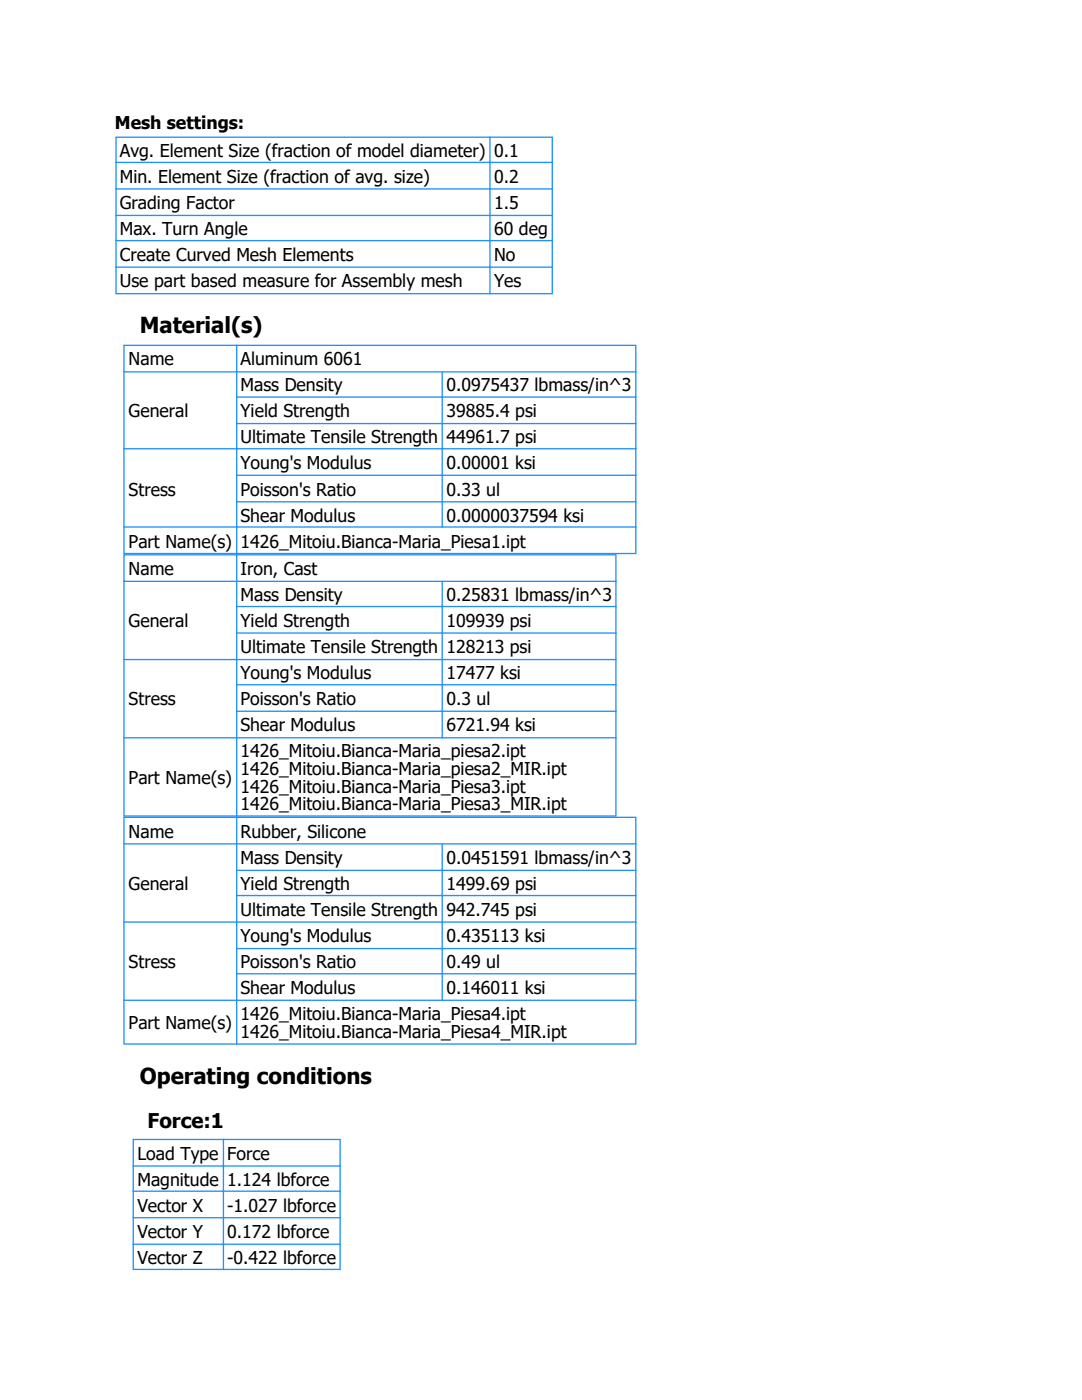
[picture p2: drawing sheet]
<svg xmlns="http://www.w3.org/2000/svg" width="216mm" height="279mm" viewBox="0 0 216 279" stroke-linecap="round" stroke-linejoin="round" font-family="sans-serif">
<defs><g id="words">
<g font-size="4.4">
<text x="27.9" y="66.5">Material(s)</text>
<text x="27.9" y="216.4">Operating conditions</text>
</g>
<text font-size="4.1" x="29.4" y="225.1">Force:1</text>
<g font-size="3.5">
<text x="22.9" y="25.7">Mesh settings:</text>
<text x="23.9" y="31.3">Avg. Element Size (fraction of model diameter)</text>
<text x="98.6" y="31.3">0.1</text>
<text x="23.9" y="36.5">Min. Element Size (fraction of avg. size)</text>
<text x="23.9" y="41.7">Grading Factor</text>
<text x="98.6" y="36.5">0.2</text>
<text x="98.6" y="41.7">1.5</text>
<text x="23.9" y="46.9">Max. Turn Angle</text>
<text x="98.6" y="46.9">60 deg</text>
<text x="23.9" y="52.1">Create Curved Mesh Elements</text>
<text x="98.6" y="52.1">No</text>
<text x="23.9" y="57.3">Use part based measure for Assembly mesh</text>
<text x="98.6" y="57.3">Yes</text>
<text x="25.7" y="72.9">Name</text>
<text x="48" y="72.9">Aluminum 6061</text>
<text x="25.7" y="83.3">General</text>
<text x="48" y="78.1">Mass Density</text>
<text x="48" y="83.3">Yield Strength</text>
<text x="89.1" y="78.1">0.0975437 lbmass/in^3</text>
<text x="89.1" y="83.3">39885.4 psi</text>
<text x="48" y="88.5">Ultimate Tensile Strength</text>
<text x="89.1" y="88.5">44961.7 psi</text>
<text x="48" y="93.7">Young's Modulus</text>
<text x="89.1" y="93.7">0.00001 ksi</text>
<text x="25.7" y="98.9">Stress</text>
<text x="48" y="98.9">Poisson's Ratio</text>
<text x="89.1" y="98.9">0.33 ul</text>
<text x="48" y="104.1">Shear Modulus</text>
<text x="89.1" y="104.1">0.0000037594 ksi</text>
<text x="25.7" y="109.3">Part Name(s)</text>
<text x="48" y="109.3">1426_Mitoiu.Bianca-Maria_Piesa1.ipt</text>
<text x="25.7" y="114.7">Name</text>
<text x="48" y="114.7">Iron, Cast</text>
<text x="48" y="119.9">Mass Density</text>
<text x="89.1" y="119.9">0.25831 lbmass/in^3</text>
<text x="25.7" y="125.1">General</text>
<text x="48" y="125.1">Yield Strength</text>
<text x="89.1" y="125.1">109939 psi</text>
<text x="48" y="130.3">Ultimate Tensile Strength</text>
<text x="89.1" y="130.3">128213 psi</text>
<text x="48" y="135.5">Young's Modulus</text>
<text x="89.1" y="135.5">17477 ksi</text>
<text x="25.7" y="140.7">Stress</text>
<text x="48" y="140.7">Poisson's Ratio</text>
<text x="89.1" y="140.7">0.3 ul</text>
<text x="48" y="145.9">Shear Modulus</text>
<text x="89.1" y="145.9">6721.94 ksi</text>
<text x="48" y="151.1">1426_Mitoiu.Bianca-Maria_piesa2.ipt</text>
<text x="48" y="154.7">1426_Mitoiu.Bianca-Maria_piesa2_MIR.ipt</text>
<text x="25.7" y="156.4">Part Name(s)</text>
<text x="48" y="158.2">1426_Mitoiu.Bianca-Maria_Piesa3.ipt</text>
<text x="48" y="161.7">1426_Mitoiu.Bianca-Maria_Piesa3_MIR.ipt</text>
<text x="25.7" y="167.2">Name</text>
<text x="48" y="167.2">Rubber, Silicone</text>
<text x="48" y="172.4">Mass Density</text>
<text x="89.1" y="172.4">0.0451591 lbmass/in^3</text>
<text x="25.7" y="177.6">General</text>
<text x="48" y="177.6">Yield Strength</text>
<text x="89.1" y="177.6">1499.69 psi</text>
<text x="48" y="182.8">Ultimate Tensile Strength</text>
<text x="89.1" y="182.8">942.745 psi</text>
<text x="48" y="188">Young's Modulus</text>
<text x="89.1" y="188">0.435113 ksi</text>
<text x="25.7" y="193.2">Stress</text>
<text x="48" y="193.2">Poisson's Ratio</text>
<text x="89.1" y="193.2">0.49 ul</text>
<text x="48" y="198.4">Shear Modulus</text>
<text x="48" y="203.6">1426_Mitoiu.Bianca-Maria_Piesa4.ipt</text>
<text x="89.1" y="198.4">0.146011 ksi</text>
<text x="25.7" y="205.3">Part Name(s)</text>
<text x="48" y="207.1">1426_Mitoiu.Bianca-Maria_Piesa4_MIR.ipt</text>
<text x="27.4" y="231.5">Load Type</text>
<text x="45.3" y="231.5">Force</text>
<text x="27.4" y="236.7">Magnitude</text>
<text x="45.3" y="236.7">1.124 lbforce</text>
<text x="27.4" y="241.9">Vector X</text>
<text x="45.3" y="241.9">-1.027 lbforce</text>
<text x="27.4" y="247.1">Vector Y</text>
<text x="45.3" y="247.1">0.172 lbforce</text>
<text x="27.4" y="252.3">Vector Z</text>
<text x="45.3" y="252.3">-0.422 lbforce</text>
</g>
</g></defs>
<path d="M23.2 27.4h74.6v5h-74.6z" fill="none" stroke="#1e90ff" stroke-width=".26"/>
<g fill="#1e90ff">
<path d="M97.6 27.3h12.7l-.2 .2h-12.5zM110.3 27.3v5.2l-.2-.2v-4.8zM97.6 32.3h12.5l.2 .2h-12.7z"/>
<path d="M97.6 32.3h.3v5.5l-.3-.2zM23 37.8l.3-.2h74.3l.3 .2zM23 32.3h.3v5.3l-.3 .2z"/>
<path d="M110.1 32.3h.2v5.5l-.2-.2zM97.6 37.6h12.5l.2 .2h-12.7z"/>
<path d="M97.6 37.6h.3v5.5l-.3-.2zM23 43.1l.3-.2h74.3l.3 .2zM23 37.6h.3v5.3l-.3 .2z"/>
<path d="M110.1 37.6h.2v5.5l-.2-.2zM97.6 42.9h12.5l.2 .2h-12.7z"/>
<path d="M97.6 42.9h.3v5.3l-.3-.3zM23 48.2l.3-.3h74.3l.3 .3zM23 42.9h.3v5l-.3 .3z"/>
<path d="M110.1 42.9h.2v5.3l-.2-.3zM97.6 47.9h12.5l.2 .3h-12.7z"/>
<path d="M97.6 47.9h.3v5.5l-.3-.2zM23 53.4l.3-.2h74.3l.3 .2zM23 47.9h.3v5.3l-.3 .2z"/>
<path d="M110.1 47.9h.2v5.5l-.2-.2zM97.6 53.2h12.5l.2 .2h-12.7z"/>
<path d="M97.6 53.2h.3v5.5l-.3-.2zM23.3 58.5h74.3l.3 .2h-74.9zM23 53.2h.3v5.3l-.3 .2z"/>
<path d="M110.1 53.2h.2v5.5l-.2-.2zM97.6 58.5h12.5l.2 .2h-12.7z"/>
</g>
<path d="M24.7 68.9h22.5v5.3h-22.5z" fill="none" stroke="#1e90ff" stroke-width=".26"/>
<g fill="#1e90ff">
<path d="M47.1 68.8h79.9l-.3 .3h-79.6zM127 68.8v5.5l-.3-.2v-5zM47.1 74.1h79.6l.3 .2h-79.9z"/>
<path d="M47.1 74.1h.3v15.6l-.3-.3zM24.6 89.7l.3-.3h22.2l.3 .3zM24.6 74.1h.3v15.3l-.3 .3z"/>
<path d="M88.1 74.3h.3v5.1l-.3-.3zM47.3 79.1h40.8l.3 .3h-41.1z"/>
<path d="M126.7 74.1h.3v5.3l-.3-.3zM88.1 79.1h38.6l.3 .3h-38.9z"/>
<path d="M88.1 79.1h.3v5.6l-.3-.3zM47.3 84.4h40.8l.3 .3h-41.1z"/>
<path d="M126.7 79.1h.3v5.6l-.3-.3zM88.1 84.4h38.6l.3 .3h-38.9z"/>
<path d="M88.1 84.4h.3v5.3l-.3-.3zM47.1 89.4h41l.3 .3h-41.3z"/>
<path d="M126.7 84.4h.3v5.3l-.3-.3zM88.1 89.4h38.6l.3 .3h-38.9z"/>
<path d="M47.1 89.4h.3v15.9l-.3-.3zM24.6 105.3l.3-.3h22.2l.3 .3zM24.6 89.4h.3v15.6l-.3 .3z"/>
<path d="M88.1 89.4h.3v5.6l-.3-.3zM47.3 94.7h40.8l.3 .3h-41.1z"/>
<path d="M126.7 89.4h.3v5.6l-.3-.3zM88.1 94.7h38.6l.3 .3h-38.9z"/>
<path d="M88.1 94.7h.3v5.6l-.3-.3zM47.3 100h40.8l.3 .3h-41.1z"/>
<path d="M126.7 94.7h.3v5.6l-.3-.3zM88.1 100h38.6l.3 .3h-38.9z"/>
<path d="M88.1 100h.3v5.3l-.3-.3zM47.1 105h41l.3 .3h-41.3z"/>
<path d="M126.7 100h.3v5.3l-.3-.3zM88.1 105h38.6l.3 .3h-38.9z"/>
<path d="M47.1 105h.3v5.6l-.3-.3zM24.6 110.6l.3-.3h22.2l.3 .3zM24.6 105h.3v5.3l-.3 .3z"/>
<path d="M126.7 105h.3v5.6l-.3-.3zM47.1 110.3h79.6l.3 .3h-79.9z"/>
</g>
<path d="M24.7 110.7h22.5v5.3h-22.5z" fill="none" stroke="#1e90ff" stroke-width=".26"/>
<g fill="#1e90ff">
<path d="M47.1 110.6h75.9l-.2 .3h-75.7zM123 110.6v5.6l-.2-.3v-5zM47.1 115.9h75.7l.2 .3h-75.9z"/>
<path d="M47.1 115.9h.3v15.9l-.3-.3zM24.6 131.8l.3-.3h22.2l.3 .3zM24.6 115.9h.3v15.6l-.3 .3z"/>
<path d="M88.1 116.1h.3v5.1l-.3-.3zM47.3 120.9h40.8l.3 .3h-41.1z"/>
<path d="M122.8 115.9h.2v5.3l-.2-.3zM88.1 120.9h34.7l.2 .3h-34.9z"/>
<path d="M88.1 120.9h.3v5.6l-.3-.3zM47.3 126.2h40.8l.3 .3h-41.1z"/>
<path d="M122.8 120.9h.2v5.6l-.2-.3zM88.1 126.2h34.7l.2 .3h-34.9z"/>
<path d="M88.1 126.2h.3v5.6l-.3-.3zM47.1 131.5h41l.3 .3h-41.3z"/>
<path d="M122.8 126.2h.2v5.6l-.2-.3zM88.1 131.5h34.7l.2 .3h-34.9z"/>
<path d="M47.1 131.5h.3v15.9l-.3-.3zM24.6 147.4l.3-.3h22.2l.3 .3zM24.6 131.5h.3v15.6l-.3 .3z"/>
<path d="M88.1 131.5h.3v5.3l-.3-.3zM47.3 136.5h40.8l.3 .3h-41.1z"/>
<path d="M122.8 131.5h.2v5.3l-.2-.3zM88.1 136.5h34.7l.2 .3h-34.9z"/>
<path d="M88.1 136.5h.3v5.6l-.3-.3zM47.3 141.8h40.8l.3 .3h-41.1z"/>
<path d="M122.8 136.5h.2v5.6l-.2-.3zM88.1 141.8h34.7l.2 .3h-34.9z"/>
<path d="M88.1 141.8h.3v5.6l-.3-.3zM47.1 147.1h41l.3 .3h-41.3z"/>
<path d="M122.8 141.8h.2v5.6l-.2-.3zM88.1 147.1h34.7l.2 .3h-34.9z"/>
<path d="M47.1 147.1h.3v15.9l-.3-.3zM24.6 163l.3-.3h22.2l.3 .3zM24.6 147.1h.3v15.6l-.3 .3z"/>
<path d="M122.8 147.1h.2v15.9l-.2-.3zM47.1 162.7h75.7l.2 .3h-75.9z"/>
</g>
<path d="M24.7 163.1h22.5v5.3h-22.5z" fill="none" stroke="#1e90ff" stroke-width=".26"/>
<g fill="#1e90ff">
<path d="M47.1 163h79.9l-.3 .2h-79.6zM127 163v5.5l-.3-.2v-5.1zM47.1 168.3h79.6l.3 .2h-79.9z"/>
<path d="M47.1 168.3h.3v15.8l-.3-.2zM24.6 184.1l.3-.2h22.2l.3 .2zM24.6 168.3h.3v15.6l-.3 .2z"/>
<path d="M88.1 168.5h.3v5.3l-.3-.2zM47.3 173.6h40.8l.3 .2h-41.1z"/>
<path d="M126.7 168.3h.3v5.5l-.3-.2zM88.1 173.6h38.6l.3 .2h-38.9z"/>
<path d="M88.1 173.6h.3v5.3l-.3-.3zM47.3 178.6h40.8l.3 .3h-41.1z"/>
<path d="M126.7 173.6h.3v5.3l-.3-.3zM88.1 178.6h38.6l.3 .3h-38.9z"/>
<path d="M88.1 178.6h.3v5.5l-.3-.2zM47.1 183.9h41l.3 .2h-41.3z"/>
<path d="M126.7 178.6h.3v5.5l-.3-.2zM88.1 183.9h38.6l.3 .2h-38.9z"/>
<path d="M47.1 183.9h.3v15.9l-.3-.3zM24.6 199.8l.3-.3h22.2l.3 .3zM24.6 183.9h.3v15.6l-.3 .3z"/>
<path d="M88.1 183.9h.3v5.5l-.3-.2zM47.3 189.2h40.8l.3 .2h-41.1z"/>
<path d="M126.7 183.9h.3v5.5l-.3-.2zM88.1 189.2h38.6l.3 .2h-38.9z"/>
<path d="M88.1 189.2h.3v5.3l-.3-.3zM47.3 194.2h40.8l.3 .3h-41.1z"/>
<path d="M126.7 189.2h.3v5.3l-.3-.3zM88.1 194.2h38.6l.3 .3h-38.9z"/>
<path d="M88.1 194.2h.3v5.6l-.3-.3zM47.1 199.5h41l.3 .3h-41.3z"/>
<path d="M126.7 194.2h.3v5.6l-.3-.3zM88.1 199.5h38.6l.3 .3h-38.9z"/>
<path d="M47.1 199.5h.3v9l-.3-.3zM24.6 208.5l.3-.3h22.2l.3 .3zM24.6 199.5h.3v8.7l-.3 .3z"/>
<path d="M126.7 199.5h.3v9l-.3-.3zM47.1 208.2h79.6l.3 .3h-79.9z"/>
</g>
<path d="M26.6 227.4h18v5.3h-18z" fill="none" stroke="#1e90ff" stroke-width=".26"/>
<g fill="#1e90ff">
<path d="M44.4 227.3h23.6l-.3 .2h-23.3zM68 227.3v5.5l-.3-.2v-5.1zM44.4 232.6h23.3l.3 .2h-23.6z"/>
<path d="M44.4 232.6h.3v5.3l-.3-.3zM26.7 237.6h17.7l.3 .3h-18.2zM26.5 232.6h.2v5l-.2 .3z"/>
<path d="M67.7 232.6h.3v5.3l-.3-.3zM44.4 237.6h23.3l.3 .3h-23.6z"/>
<path d="M44.4 237.6h.3v5.6l-.3-.3zM26.5 243.2l.2-.3h17.7l.3 .3zM26.5 237.6h.2v5.3l-.2 .3z"/>
<path d="M67.7 237.6h.3v5.6l-.3-.3zM44.4 242.9h23.3l.3 .3h-23.6z"/>
<path d="M44.4 242.9h.3v5.5l-.3-.2zM26.5 248.4l.2-.2h17.7l.3 .2zM26.5 242.9h.2v5.3l-.2 .2z"/>
<path d="M67.7 242.9h.3v5.5l-.3-.2zM44.4 248.2h23.3l.3 .2h-23.6z"/>
<path d="M44.4 248.2h.3v5.3l-.3-.3zM26.5 253.5l.2-.3h17.7l.3 .3zM26.5 248.2h.2v5l-.2 .3z"/>
<path d="M67.7 248.2h.3v5.3l-.3-.3zM44.4 253.2h23.3l.3 .3h-23.6z"/>
</g>
<use href="#words"/>
</svg>
